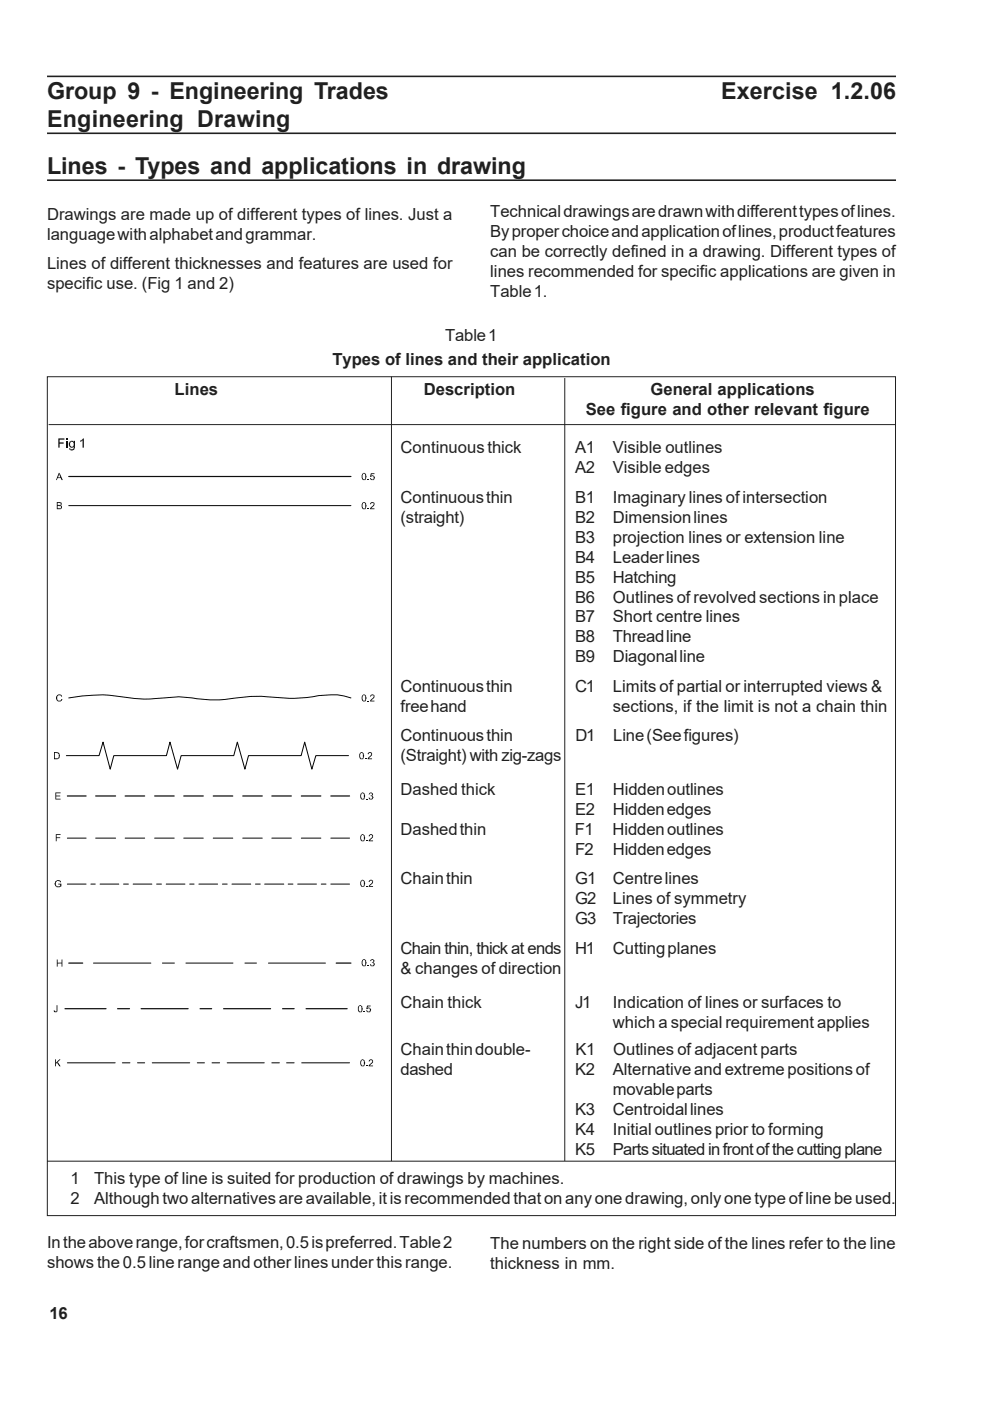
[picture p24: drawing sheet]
<svg xmlns="http://www.w3.org/2000/svg" width="210mm" height="297mm" viewBox="0 0 210 297" stroke-linecap="round" stroke-linejoin="round" font-family="sans-serif">
<defs><g id="words">
<g font-size="4.9" fill="#231f20">
<text x="10" y="21">Group 9 - Engineering Trades</text>
<text x="152.9" y="21">Exercise 1.2.06</text>
<text x="10" y="26.9">Engineering Drawing</text>
<text x="10" y="36.9">Lines - Types and applications in drawing</text>
</g>
<g font-size="3.5" fill="#231f20">
<text x="10" y="46.5">Drawings are made up of different types of lines. Just a</text>
<text x="104" y="46">Technical drawings are drawn with different types of lines.</text>
<text x="10" y="50.8">language with alphabet and grammar.</text>
<text x="104" y="50.3">By proper choice and application of lines, product features</text>
<text x="10" y="57">Lines of different thicknesses and features are used for</text>
<text x="104" y="54.5">can be correctly defined in a drawing. Different types of</text>
<text x="104" y="58.7">lines recommended for specific applications are given in</text>
<text x="10" y="61.2">specific use. (Fig 1 and 2)</text>
<text x="104" y="63">Table 1.</text>
<text x="70.5" y="77.4">Types of lines and their application</text>
<text x="94.4" y="72.2">Table 1</text>
<text x="37" y="83.7">Lines</text>
<text x="89.8" y="83.7">Description</text>
<text x="137.9" y="83.7">General applications</text>
<text x="124.2" y="87.9">See figure and other relevant figure</text>
<text x="84.9" y="96.1">Continuous thick</text>
<text x="121.9" y="96.1">A1</text>
<text x="121.9" y="100.4">A2</text>
<text x="129.9" y="96.1">Visible outlines</text>
<text x="129.9" y="100.4">Visible edges</text>
<text x="84.9" y="106.6">Continuous thin</text>
<text x="121.9" y="106.6">B1</text>
<text x="129.9" y="106.6">Imaginary lines of intersection</text>
<text x="84.9" y="110.8">(straight)</text>
<text x="121.9" y="110.8">B2</text>
<text x="129.9" y="110.8">Dimension lines</text>
<text x="121.9" y="115">B3</text>
<text x="121.9" y="119.3">B4</text>
<text x="129.9" y="115">projection lines or extension line</text>
<text x="129.9" y="119.3">Leader lines</text>
<text x="121.9" y="123.5">B5</text>
<text x="129.9" y="123.5">Hatching</text>
<text x="121.9" y="127.7">B6</text>
<text x="121.9" y="132">B7</text>
<text x="129.9" y="127.7">Outlines of revolved sections in place</text>
<text x="129.9" y="132">Short centre lines</text>
<text x="121.9" y="136.2">B8</text>
<text x="129.9" y="136.2">Thread line</text>
<text x="121.9" y="140.4">B9</text>
<text x="129.9" y="140.4">Diagonal line</text>
<text x="84.9" y="146.7">Continuous thin</text>
<text x="121.9" y="146.7">C1</text>
<text x="129.9" y="146.7">Limits of partial or interrupted views &amp;</text>
<text x="84.9" y="150.9">free hand</text>
<text x="129.9" y="150.9">sections, if the limit is not a chain thin</text>
<text x="84.9" y="157.1">Continuous thin</text>
<text x="84.9" y="161.4">(Straight) with zig-zags</text>
<text x="122" y="157.1">D1</text>
<text x="130" y="157.1">Line (See figures)</text>
<text x="84.9" y="168.6">Dashed thick</text>
<text x="121.9" y="168.6">E1</text>
<text x="121.9" y="172.8">E2</text>
<text x="129.9" y="172.8">Hidden edges</text>
<text x="129.9" y="168.6">Hidden outlines</text>
<text x="84.9" y="177.1">Dashed thin</text>
<text x="121.9" y="177.1">F1</text>
<text x="129.9" y="177.1">Hidden outlines</text>
<text x="121.9" y="181.3">F2</text>
<text x="129.9" y="181.3">Hidden edges</text>
<text x="84.9" y="187.5">Chain thin</text>
<text x="121.9" y="187.5">G1</text>
<text x="121.9" y="191.8">G2</text>
<text x="129.9" y="187.5">Centre lines</text>
<text x="129.9" y="191.8">Lines of symmetry</text>
<text x="121.9" y="196">G3</text>
<text x="129.9" y="196">Trajectories</text>
<text x="84.9" y="202.2">Chain thin, thick at ends</text>
<text x="121.9" y="202.2">H1</text>
<text x="129.9" y="202.2">Cutting planes</text>
<text x="84.9" y="206.4">&amp; changes of direction</text>
<text x="84.9" y="213.7">Chain thick</text>
<text x="122" y="213.7">J1</text>
<text x="130" y="213.7">Indication of lines or surfaces to</text>
<text x="129.9" y="217.9">which a special requirement applies</text>
<text x="84.9" y="223.7">Chain thin double-</text>
<text x="84.9" y="227.9">dashed</text>
<text x="122" y="227.9">K2</text>
<text x="122" y="223.7">K1</text>
<text x="129.9" y="227.9">Alternative and extreme positions of</text>
<text x="130" y="223.7">Outlines of adjacent parts</text>
<text x="129.9" y="232.1">movable parts</text>
<text x="121.9" y="236.4">K3</text>
<text x="129.9" y="236.4">Centroidal lines</text>
<text x="121.9" y="240.6">K4</text>
<text x="121.9" y="244.8">K5</text>
<text x="129.9" y="240.6">Initial outlines prior to forming</text>
<text x="129.9" y="244.8">Parts situated in front of the cutting plane</text>
<text x="15" y="251.1">1</text>
<text x="20" y="251.1">This type of line is suited for production of drawings by machines.</text>
<text x="15" y="255.3">2</text>
<text x="20" y="255.3">Although two alternatives are available, it is recommended that on any one drawing, only one type of line be used.</text>
<text x="10" y="264.6">In the above range, for craftsmen, 0.5 is preferred. Table 2</text>
<text x="10" y="268.9">shows the 0.5 line range and other lines under this range.</text>
<text x="104" y="264.7">The numbers on the right side of the lines refer to the line</text>
<text x="104" y="269">thickness in mm.</text>
<text x="10.5" y="279.6">16</text>
</g>
</g></defs>
<path d="M10 16.2h180M10 28.3h180M10 38.2h180" fill="none" stroke="#231f20" stroke-width=".34"/>
<path d="M10 79.9h179.9v177.8h-179.9zM83 79.9v166.3M10.3 90h179.7M119.7 80.2v165.9M10 246.2h180" fill="none" stroke="#231f20" stroke-width=".21"/>
<g fill="#000">
<path d="M12.4 93h1.3v.2h-1.1v.6h.9v.3h-.9v.8h-.2zM14 93.5h.3v1.4h-.3zM14 93h.3v.2h-.3zM14.7 95l.2 .3h.3h-.4zM14.8 93.6h.4l-.1 .1a.64 .64 0 0 0 0 1h.8l-.9 .2-.3-.2-.1-.8zM14.8 93.6l.2-.1h.5l.1 .1zM14.8 95.3h.7l.1-.2v-.4h.3l-.3 .7-.6 .1zM15.4 93.7l.2-.1v-.1h.3v1.2h-.7l.4-.2v-.5zM17 93.5l.5-.1-.3 .2h-.2zM17.2 93.4l.6-.4v1.9h-.3v-1.5zM12 106.4h.8l.3 .2h-.9v.5l.9 .1-.9 .1v.5h.9l-.2 .2h-.9zM12.5 100.3h.1l-.3 .9 .6 .2h-.7l-.2 .4h-.1z"/>
<path d="M12.6 100.3l.7 1.5h-.2l-.2-.4-.6-.2h.5l-.2-.6zM12.6 107.3h.5v.4l-.9 .1h.6l.2-.2-.1-.3zM12.6 106.6h.5v.4l-.9 .1 .7-.1v-.2zM76.8 100.5l.4-.1-.3 .1v.8l.1 .3 .5 .1-.1 .1h-.5l-.1-.2zM76.8 106.7l.4-.1-.3 .1v.8l.1 .3 .5 .1-.1 .1h-.5l-.1-.2zM76.9 100.4a.45 .45 0 0 1 .7 .1v1l-.1 .2h-.3l.2-.2a1 1 0 0 0-.1-1.1zM76.9 106.6a.45 .45 0 0 1 .7 .1v1l-.1 .2h-.3l.2-.2a1 1 0 0 0-.1-1.1zM78 101.6h.2v.2h-.2zM78 107.8h.2v.2h-.2zM78.5 101.4h.1l.1 .2 .6 .1-.6 .1zM78.7 100.9l.4-.1 .2 .1zM78.5 106.6l.3-.2 .5 .1-.5 .1-.2 .3h-.1z"/>
<path d="M79 100.9h.3a.51 .51 0 0 1 0 .8h-.3l.2-.2v-.5zM79 106.6h.4v.5l-.7 .7h.7v.2h-.9v-.4l.7-.6v-.3zM78.6 100.4h.8v.1h-.6l-.1 .4h.6l-.8 .2zM11.5 159.5h.7l.3 .1h-.9v1.2h.9l-.1 .1-.9 .1zM12 159.6l.6 .1a.83 .83 0 0 1 0 1l-1 .1h.6a.66 .66 0 0 0 .3-.7 .66 .66 0 0 0-.5-.5zM12 147.6a.67 .67 0 0 1 1.1-.2l-.7 .1a.67 .67 0 0 0 0 1.1h.2h-.5l-.1-.2zM12.1 148.6h.7l.2-.4h.2l-.3 .5zM12.6 147.4h.5l.1 .2-.2 .1v-.1zM76.3 159.7l.4-.1-.3 .1-.1 .8 .2 .3 .5 .1-.1 .1h-.5l-.1-.2zM76.3 159.6a.45 .45 0 0 1 .8 .1v1l-.1 .2h-.3l.2-.2a1 1 0 0 0-.1-1.1zM76.8 147.5l.4-.1-.3 .1v.7l.1 .4h.5l-.1 .1h-.5l-.1-.1zM76.9 147.4a.45 .45 0 0 1 .7 .1v1l-.1 .1h-.3l.2-.1a.96 .96 0 0 0-.1-1.1z"/>
<path d="M78 148.6h.2v.1h-.2zM78 159.6l.3-.1h.5l-.5 .1-.2 .4-.1-.1zM78.5 159.6h.4v.5l-.7 .7h.7v.2h-.9v-.4l.7-.6v-.3zM78.5 147.4l.3-.2 .5 .1-.5 .1-.2 .3-.1-.1zM79 147.4h.4v.5l-.7 .7h.7v.1h-.9v-.3l.7-.6v-.3zM11.7 168h1.1v.2h-.9v.5h.9v.1h-.9v.5h.9v.2h-1.1zM11.8 176.9h1v.1h-.8v.5h.8v.2h-.8v.7h-.2zM76.5 168.3l.4-.1-.3 .1v.7l.1 .3 .5 .1v.1h-.6l-.1-.2zM76.5 177.1l.4-.1-.3 .1v.8l.1 .3 .5 .1v.1h-.6l-.1-.2zM76.6 168.2a.45 .45 0 0 1 .7 .1v1l-.1 .1h-.3l.3-.1a.97 .97 0 0 0-.2-1.1zM76.6 177a.45 .45 0 0 1 .7 .1v1l-.1 .2h-.3l.3-.2a.97 .97 0 0 0-.2-1.1zM77.4 160.8h.3v.2h-.3z"/>
<path d="M77.7 169.3h.2v.2h-.2zM77.7 178.2h.2v.2h-.2zM78.2 169.1l.5 .3h-.5zM78.2 168.2h.5l-.5 .2zM78.6 168.7l.4 .1h-.5zM78.3 168.1l.5-.1 .3 .3-.1 .4h-.4a.28 .28 0 0 0 .3-.2 .28 .28 0 0 0-.1-.3zM78.2 177l.3-.1 .5 .1h-.5l-.2 .4-.1-.1zM78.7 168.8h.3a.43 .43 0 0 1-.1 .7l-.7-.1 .7-.1v-.4zM78.7 177h.4v.5l-.7 .7h.7v.2h-.9v-.4l.7-.5v-.4zM11.7 186.9l.1-.1a.73 .73 0 0 1 1 0h-.7a.78 .78 0 0 0 0 1.1h.2h-.5l-.1-.1zM12.3 186.8h.5l.1 .2-.1 .1-.2-.3zM12.3 187.4h.7v.5l-.3 .2h-.7l-.2-.2h1v-.4h-.5z"/>
<path d="M76.5 186.8l.4-.1-.3 .1v.7l.1 .4h.5v.1h-.6l-.1-.1zM76.6 186.7a.45 .45 0 0 1 .7 .1v1l-.1 .1h-.3l.3-.1a.97 .97 0 0 0-.2-1.1zM77.7 187.9h.2v.1h-.2zM78.2 186.7l.3-.2 .5 .1-.5 .1-.2 .3-.1-.1zM78.7 186.7h.4v.5l-.7 .7h.7v.1h-.9v-.3l.7-.6v-.3zM11.4 214.2h.2l.1 .2h.5l-.2 .2h-.4zM12 213.1h.2v1.3h-.5h.3zM12 203.4h.2v.7l.9 .2h-.9v.6h-.2zM12.2 204.1h.9v-.7h.1v1.5h-.1v-.6zM76 213.4l.4-.1-.3 .1v.7l.1 .3 .5 .1-.1 .1h-.5l-.1-.2zM76.1 213.3a.45 .45 0 0 1 .7 .1v1l-.1 .1h-.3l.2-.1a.97 .97 0 0 0-.1-1.1zM76.8 203.6l.4-.1-.3 .1v.8l.1 .3 .5 .1-.1 .1h-.5l-.1-.2z"/>
<path d="M77.2 214.4h.2v.2h-.2zM76.9 203.5a.45 .45 0 0 1 .7 .1v1l-.1 .2h-.3l.2-.2a.99 .99 0 0 0-.1-1.1zM77.7 214.2l.2 .1v.1l.6 .1-.6 .1zM78 204.7h.2v.2h-.2zM77.9 213.7l.4-.1 .2 .2zM78.2 213.8h.3a.49 .49 0 0 1 0 .7h-.3l.2-.1v-.5zM77.8 213.2h.8v.2h-.6l-.1 .3 .6 .1-.8 .2zM78.5 204.4l.5 .4h-.5zM78.5 203.5h.5l-.5 .3zM78.9 204l.4 .1-.5 .1zM78.6 203.4h.5l.3 .2-.1 .4h-.4a.28 .28 0 0 0 .2-.2 .28 .28 0 0 0 0-.3zM79 204.1h.3a.44 .44 0 0 1-.1 .8l-.7-.1 .7-.2v-.3z"/>
<path d="M11.7 224.6h.1v1.5h-.1zM12.1 225.3l.2-.1 .5 .9h-.2zM11.8 225.3l.8-.7h.2l-1 1zM76.5 224.8h.4h-.3v.8l.1 .3 .5 .1v.1h-.6l-.1-.2zM76.6 224.8a.46 .46 0 0 1 .7 0v1l-.1 .2h-.3l.3-.2a.95 .95 0 0 0-.2-1zM77.7 225.9h.2v.2h-.2zM78.2 224.8l.3-.2 .5 .1-.5 .1-.2 .3-.1-.1zM78.7 224.8h.4v.5l-.7 .6h.7v.2h-.9v-.4l.7-.5v-.4z"/>
</g>
<g fill="none" stroke="#000" stroke-width=".21">
<path d="M14.6 107.2h59.8M14.6 148a35.4 35.4 0 0 1 13.7 .1 50.2 50.2 0 0 0 9.6-.4l2.9 .3a33 33 0 0 0 11.3-.3h3.6a34.6 34.6 0 0 0 11.9-.2 15.9 15.9 0 0 1 6.8 .5M14.1 160.2h6.9l.8-2.9 1.6 5.8 .7-2.9h11.2l.7-2.9 1.6 5.8 .8-2.9h11.2l.7-2.9 1.6 5.8 .8-2.9h11.1l.8-2.9 1.5 5.8 .9-2.9h6.9M14.3 177.7h4M20.3 177.7h4.2M26.5 177.7h4.2M32.8 177.7h4.1M39 177.7h4.1M45.2 177.7h4.2M51.5 177.7h4.1M57.6 177.7h4.2M63.9 177.7h4.1"/>
<path d="M70.1 177.7h4M14.3 187.4h4M19.3 187.4h.9M21.2 187.4h4M26.2 187.4h1M28.2 187.4h4M33.2 187.4h1M35.2 187.4h4M40.2 187.4h1M42.2 187.4h3.9M47.2 187.4h1M49.2 187.4h4"/>
<path d="M54.2 187.4h1M56.1 187.4h4.1M61.1 187.4h1M63.1 187.4h4M68.1 187.4h1M70.1 187.4h4M19.8 204.2h12.2M34.4 204.2h2.6M39.4 204.2h10M51.9 204.2h2.5M56.9 204.2h12.1M14.3 225.3h10.1"/>
<path d="M25.9 225.3h1.6M29.2 225.3h1.5M32.3 225.3h7.9M41.8 225.3h1.6M45 225.3h1.6M48.2 225.3h7.8M57.6 225.3h1.6M60.8 225.3h1.6M64 225.3h10.1"/>
</g>
<g fill="none" stroke="#000" stroke-width=".25">
<path d="M14.6 101h59.8M14.3 168.8h4M20.3 168.8h4.2M26.5 168.8h4.2M32.8 168.8h4.1M39 168.8h4.1M45.2 168.8h4.2M51.5 168.8h4.1M57.6 168.8h4.2M63.9 168.8h4.1M70.1 168.8h4M13.8 213.9h8.7"/>
<path d="M14.6 204.2h2.9M24.9 213.9h2.6M29.9 213.9h10M42.4 213.9h2.5M47.4 213.9h10M59.9 213.9h2.5M64.9 213.9h8.7M71.3 204.2h3.1"/>
</g>
<use href="#words"/>
</svg>
